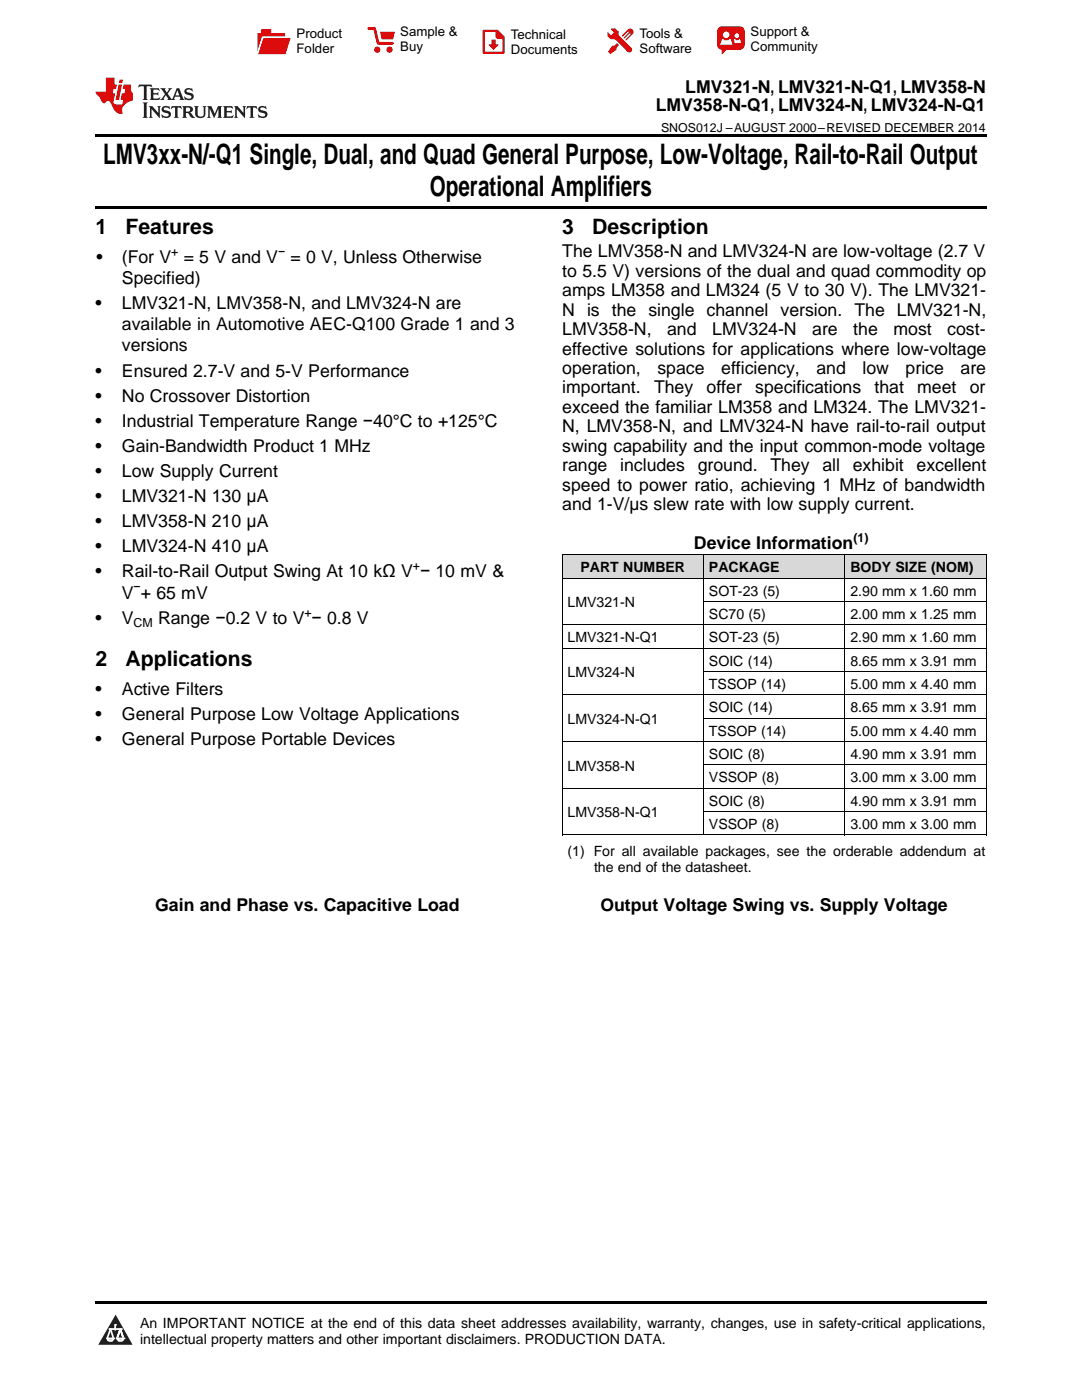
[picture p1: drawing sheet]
<svg xmlns="http://www.w3.org/2000/svg" width="216mm" height="279mm" viewBox="0 0 216 279" stroke-linecap="round" stroke-linejoin="round" font-family="sans-serif">
<defs><g id="words">
<g font-size="5.6">
<text x="20.6" y="32.8">LMV3xx-N/-Q1 Single, Dual, and Quad General Purpose, Low-Voltage, Rail-to-Rail Output</text>
<text x="85.8" y="39.2">Operational Amplifiers</text>
</g>
<g font-size="4.2">
<text x="19" y="46.7">1</text>
<text x="25" y="46.7">Features</text>
<text x="112.2" y="46.7">3</text>
<text x="118.2" y="46.7">Description</text>
<text x="19" y="132.9">2</text>
<text x="25" y="132.9">Applications</text>
</g>
<g font-size="3.5">
<text x="130.8" y="22.2">LMV358-N-Q1, LMV324-N, LMV324-N-Q1</text>
<text x="136.7" y="18.6">LMV321-N, LMV321-N-Q1, LMV358-N</text>
<text x="19.2" y="52.4">•</text>
<text x="24.3" y="52.4">(For V</text>
<text x="36.7" y="52.4">= 5 V and V</text>
<text x="58" y="52.4">= 0 V, Unless Otherwise</text>
<text x="112.2" y="51.4">The LMV358-N and LMV324-N are low-voltage (2.7 V</text>
<text x="24.3" y="56.7">Specified)</text>
<text x="112.2" y="55.2">to 5.5 V) versions of the dual and quad commodity op</text>
<text x="112.2" y="59.1">amps LM358 and LM324 (5 V to 30 V). The LMV321-</text>
<text x="19" y="61.7">•</text>
<text x="24.3" y="61.7">LMV321-N, LMV358-N, and LMV324-N are</text>
<text x="24.3" y="65.9">available in Automotive AEC-Q100 Grade 1 and 3</text>
<text x="112.2" y="63">N is the single channel version. The LMV321-N,</text>
<text x="24.3" y="70.1">versions</text>
<text x="112.2" y="66.9">LMV358-N,</text>
<text x="112.2" y="70.8">effective solutions for applications where low-voltage</text>
<text x="133.1" y="66.9">and</text>
<text x="142.1" y="66.9">LMV324-N</text>
<text x="162.1" y="66.9">are</text>
<text x="170.3" y="66.9">the</text>
<text x="178.3" y="66.9">most</text>
<text x="189" y="66.9">cost-</text>
<text x="19" y="75.1">•</text>
<text x="24.3" y="75.1">Ensured 2.7-V and 5-V Performance</text>
<text x="112.2" y="74.6">operation,</text>
<text x="131.2" y="74.6">space</text>
<text x="143.9" y="74.6">efficiency,</text>
<text x="162.9" y="74.6">and</text>
<text x="172.1" y="74.6">low</text>
<text x="180.7" y="74.6">price</text>
<text x="191.7" y="74.6">are</text>
<text x="19" y="80.2">•</text>
<text x="24.3" y="80.2">No Crossover Distortion</text>
<text x="112.2" y="78.5">important.</text>
<text x="112.2" y="82.4">exceed the familiar LM358 and LM324. The LMV321-</text>
<text x="130.5" y="78.5">They</text>
<text x="141" y="78.5">offer</text>
<text x="150.7" y="78.5">specifications</text>
<text x="174.5" y="78.5">that</text>
<text x="183" y="78.5">meet</text>
<text x="193.5" y="78.5">or</text>
<text x="19" y="85.2">•</text>
<text x="24.3" y="85.2">Industrial Temperature Range −40°C to +125°C</text>
<text x="112.2" y="86.3">N, LMV358-N, and LMV324-N have rail-to-rail output</text>
<text x="19" y="90.2">•</text>
<text x="19" y="95.2">•</text>
<text x="24.3" y="90.2">Gain-Bandwidth Product 1 MHz</text>
<text x="24.3" y="95.2">Low Supply Current</text>
<text x="112.2" y="90.2">swing capability and the input common-mode voltage</text>
<text x="112.2" y="94.1">range</text>
<text x="123.7" y="94.1">includes</text>
<text x="139.2" y="94.1">ground.</text>
<text x="153.7" y="94.1">They</text>
<text x="164.1" y="94.1">all</text>
<text x="170.2" y="94.1">exhibit</text>
<text x="182.9" y="94.1">excellent</text>
<text x="19" y="100.2">•</text>
<text x="24.3" y="100.2">LMV321-N 130 μA</text>
<text x="112.2" y="97.9">speed to power ratio, achieving 1 MHz of bandwidth</text>
<text x="112.2" y="101.8">and 1-V/µs slew rate with low supply current.</text>
<text x="19" y="105.2">•</text>
<text x="24.3" y="105.2">LMV358-N 210 μA</text>
<text x="19" y="110.2">•</text>
<text x="24.3" y="110.2">LMV324-N 410 μA</text>
<text x="138.5" y="109.5">Device Information</text>
<text x="19" y="115.2">•</text>
<text x="24.3" y="115.2">Rail-to-Rail Output Swing At 10 kΩ V − 10 mV &amp;</text>
<text x="24.3" y="119.5">V + 65 mV</text>
<text x="19" y="124.5">•</text>
<text x="24.3" y="124.5">V</text>
<text x="31.5" y="124.5">Range −0.2 V to V − 0.8 V</text>
<text x="19" y="138.6">•</text>
<text x="19" y="143.6">•</text>
<text x="24.3" y="138.6">Active Filters</text>
<text x="24.3" y="143.6">General Purpose Low Voltage Applications</text>
<text x="19" y="148.6">•</text>
<text x="24.3" y="148.6">General Purpose Portable Devices</text>
<text x="31" y="181.9">Gain and Phase vs. Capacitive Load</text>
<text x="119.8" y="181.9">Output Voltage Swing vs. Supply Voltage</text>
</g>
<g font-size="2.8">
<text x="115.8" y="114.2">PART NUMBER</text>
<text x="141.5" y="114.2">PACKAGE</text>
<text x="141.5" y="118.9">SOT-23 (5)</text>
<text x="169.7" y="114.2">BODY SIZE (NOM)</text>
<text x="169.7" y="118.9">2.90 mm x 1.60 mm</text>
<text x="113.2" y="121.2">LMV321-N</text>
<text x="141.5" y="123.5">SC70 (5)</text>
<text x="169.7" y="123.5">2.00 mm x 1.25 mm</text>
<text x="113.2" y="128.2">LMV321-N-Q1</text>
<text x="141.5" y="128.2">SOT-23 (5)</text>
<text x="169.7" y="128.2">2.90 mm x 1.60 mm</text>
<text x="113.2" y="135.1">LMV324-N</text>
<text x="141.5" y="132.8">SOIC (14)</text>
<text x="141.5" y="137.5">TSSOP (14)</text>
<text x="169.7" y="132.8">8.65 mm x 3.91 mm</text>
<text x="169.7" y="137.5">5.00 mm x 4.40 mm</text>
<text x="141.5" y="142.1">SOIC (14)</text>
<text x="169.7" y="142.1">8.65 mm x 3.91 mm</text>
<text x="113.2" y="144.5">LMV324-N-Q1</text>
<text x="141.5" y="146.8">TSSOP (14)</text>
<text x="169.7" y="146.8">5.00 mm x 4.40 mm</text>
<text x="113.2" y="153.8">LMV358-N</text>
<text x="141.5" y="151.4">SOIC (8)</text>
<text x="169.7" y="151.4">4.90 mm x 3.91 mm</text>
<text x="141.5" y="156.1">VSSOP (8)</text>
<text x="141.5" y="160.8">SOIC (8)</text>
<text x="169.7" y="156.1">3.00 mm x 3.00 mm</text>
<text x="169.7" y="160.8">4.90 mm x 3.91 mm</text>
<text x="113.2" y="163.1">LMV358-N-Q1</text>
<text x="141.5" y="165.4">VSSOP (8)</text>
<text x="169.7" y="165.4">3.00 mm x 3.00 mm</text>
<text x="113.2" y="170.9">(1) For all available packages, see the orderable addendum at</text>
<text x="118.5" y="174.1">the end of the datasheet.</text>
<text x="27.9" y="265">An IMPORTANT NOTICE at the end of this data sheet addresses availability, warranty, changes, use in safety-critical applications,</text>
<text x="27.9" y="268.2">intellectual property matters and other important disclaimers. PRODUCTION DATA.</text>
</g>
<g font-size="2.6">
<text x="59.2" y="7.6">Product</text>
<text x="59.2" y="10.6">Folder</text>
<text x="79.9" y="7.3">Sample &amp;</text>
<text x="79.9" y="10.2">Buy</text>
<text x="101.9" y="7.8">Technical</text>
<text x="101.9" y="10.8">Documents</text>
<text x="127.6" y="7.6">Tools &amp;</text>
<text x="127.6" y="10.6">Software</text>
<text x="149.8" y="7.2">Support &amp;</text>
<text x="149.8" y="10.2">Community</text>
</g>
<g font-size="2.5">
<text x="131.9" y="26.3">SNOS012J –AUGUST 2000–REVISED DECEMBER 2014</text>
<text x="34.2" y="51">+</text>
<text x="55.5" y="51">−</text>
<text x="82.4" y="113.8">+</text>
<text x="170.3" y="108.1">(1)</text>
<text x="26.7" y="118">−</text>
<text x="26.7" y="125.2">CM</text>
<text x="60.7" y="123">+</text>
</g>
</g></defs>
<g fill="#d8d8d8">
<path d="M112.2 110.8h28.2v4.7h-28.2z"/>
<path d="M140.4 110.8h28.2v4.7h-28.2z"/>
<path d="M168.6 110.8h28.2v4.7h-28.2z"/>
</g>
<path d="M23.1 262.4l3.4 6h-6.9z" fill="#231f20"/>
<path d="M21.4 267.1h1.2l-.3 .5h-.3a.55 .55 0 0 1-.6-.5z" fill-rule="evenodd" fill="#fff"/>
<path d="M21.4 267.1h1.2l-.3 .5h-.3a.55 .55 0 0 1-.6-.5z" fill="none" stroke="#231f20" stroke-width=".34"/>
<path d="M21.4 267.1l1.2 .1-.3 .4h-.5z" fill="none" stroke="#fff" stroke-width=".34"/>
<path d="M23 265.3h.1" fill="none" stroke="#fff" stroke-width=".34"/>
<path d="M23 264.4v.9z" fill="#fff"/>
<path d="M23 264.4v.9z" fill="none" stroke="#fff" stroke-width=".34"/>
<circle cx="23" cy="264.4" r=".17" fill="#fff"/>
<path d="M21.9 265.2h.1" fill="none" stroke="#fff" stroke-width=".34"/>
<path d="M21.9 265.2h2.3z" fill="#fff"/>
<path d="M21.9 265.2h2.3z" fill="none" stroke="#fff" stroke-width=".34"/>
<circle cx="24.2" cy="265.2" r=".17" fill="#fff"/>
<path d="M23.3 267.1h.1" fill="none" stroke="#fff" stroke-width=".34"/>
<path d="M24 265.2l-.7 1.9z" fill="#fff"/>
<path d="M24 265.2l-.7 1.9z" fill="none" stroke="#fff" stroke-width=".34"/>
<path d="M24 265.2l.7 1.9z" fill="#fff"/>
<path d="M24 265.2l.7 1.9z" fill="none" stroke="#fff" stroke-width=".34"/>
<path d="M24.6 267.1h.1" fill="none" stroke="#fff" stroke-width=".34"/>
<circle cx="21.4" cy="267.1" r=".17" fill="#fff"/>
<path d="M22.1 265.2l-.7 1.9z" fill="#fff"/>
<path d="M22.1 265.2l-.7 1.9z" fill="none" stroke="#fff" stroke-width=".34"/>
<path d="M22.1 265.2l.5 1.9z" fill="#fff"/>
<path d="M22.1 265.2l.5 1.9z" fill="none" stroke="#fff" stroke-width=".34"/>
<circle cx="22.6" cy="267.1" r=".17" fill="#fff"/>
<path d="M23.4 267.1h1.3a.65 .65 0 0 1-.7 .5 .65 .65 0 0 1-.6-.5z" fill-rule="evenodd" fill="#fff"/>
<path d="M23.4 267.1h1.3a.65 .65 0 0 1-.7 .5 .65 .65 0 0 1-.6-.5z" fill="none" stroke="#231f20" stroke-width=".34"/>
<path d="M23.4 267.1h1.3l-.4 .5h-.6z" fill="none" stroke="#fff" stroke-width=".34"/>
<path d="M23.3 267.1h.1" fill="none" stroke="#fff" stroke-width=".34"/>
<circle cx="24.7" cy="267.1" r=".17" fill="#fff"/>
<path d="M19 26.8h177.8v.6h-177.8zM19 41.2h177.8v.5h-177.8zM19 259.7h177.8v.5h-177.8z" fill="#000"/>
<g fill="none" stroke="#000" stroke-width=".2">
<path d="M112.2 115.4h84.6M112.2 110.8h84.6M112.2 110.8v55.9M140.4 110.8v55.9M168.6 110.8v55.9M196.8 110.8v55.9M112.2 138.7h84.6M112.2 129.4h84.6M112.2 124.7h84.6M140.4 134h56.4M140.4 120.1h56.4M112.2 157.3h84.6"/>
<path d="M112.2 148h84.6M140.4 152.7h56.4M140.4 143.4h56.4M112.2 166.6h84.6M140.4 162h56.4"/>
</g>
<path d="M27.7 16.9l-.1 .6 .6-.3h.5v.2v2.2l-.2 .4h1l-.2-.4v-2.2v-.2h.5l.6 .3-.2-.6zM29.9 17.6l.2 .4v1.6l-.2 .4h1.9l.1-.6a1.09 1.09 0 0 1-1.3 .1v-.6h.6l.4 .2v-.7l-.2 .2h-.8v-.6l.2-.1a1.01 1.01 0 0 1 1 .3l-.1-.6zM32 17.6l.9 1.2-1 1.2h.9l-.2-.3 .5-.7 .5 .7-.3 .3h1.7l-.2-.3 .1-.4h1l.1 .4-.2 .3h1l-.3-.4-.7-2h-.5l-1 2.2-.8-1.1 .9-1.1h-.9l.2 .2-.4 .7-.4-.7 .2-.2zM35.4 18l.4 1h-.8zM37 17.7a.66 .66 0 0 0-.2 .8 .66 .66 0 0 0 .6 .4l.7 .2 .1 .2a.8 .8 0 0 1-.7 .4 .8 .8 0 0 1-.7-.5l.1 .8 .2-.2a.94 .94 0 0 0 1.1 .1 .94 .94 0 0 0 .4-.9 1.48 1.48 0 0 0-1.3-.6v-.4a1.1 1.1 0 0 1 1.2 .2l-.2-.6-.2 .1-.5-.1zM28.5 20.4l.2 .4v2.3l-.2 .4h1l-.2-.4v-2.3l.2-.4zM29.7 21.2l.2 .4v1.5l-.2 .4h.8l-.3-.4 .1-1.3 1.6 1.8v-2l.2-.4h-.7l.2 .2v1.1l-1.2-1.3zM32.5 21.3a.66 .66 0 0 0-.2 .8 .66 .66 0 0 0 .6 .4l.6 .2 .2 .2a.8 .8 0 0 1-.8 .4 .8 .8 0 0 1-.7-.5l.2 .7 .2-.1a.94 .94 0 0 0 1 .1 .94 .94 0 0 0 .5-1 1.47 1.47 0 0 0-1.3-.6l-.1-.3a1.1 1.1 0 0 1 1.3 .2l-.2-.6-.2 .1-.5-.2zM34.3 21.2l-.2 .6a.64 .64 0 0 1 .8-.3v1.6l-.2 .4h1l-.3-.4 .1-1.6a.66 .66 0 0 1 .8 .3l-.2-.6zM36.3 21.2l.3 .4v1.5l-.3 .4h1l-.2-.2v-.7h.5l.1 .1a.8 .8 0 0 0 1.2 .7l-1-1a.62 .62 0 0 0 .6-.5 .62 .62 0 0 0-.6-.7zM37.1 21.5h.1a.48 .48 0 0 1 .6 0 .48 .48 0 0 1 .1 .6l-.2 .1-.6 .1zM38.7 21.2l.2 .2a2.29 2.29 0 0 0 .4 2 1.05 1.05 0 0 0 1.7-.7v-1.3l.2-.2h-.8l.2 .4v1.1a.61 .61 0 0 1-.6 .6 .61 .61 0 0 1-.6-.6v-1.1l.3-.4zM41.3 21.2l.3 .4v1.5l-.3 .4h.8l-.2-.4v-1.4l.8 1.9 .9-1.9v1.4l-.2 .4h.9l-.2-.4v-1.5l.2-.4h-.8l-.7 1.5-.6-1.5zM44.5 21.2l.2 .4v1.5l-.2 .4h1.9l.2-.6a1.1 1.1 0 0 1-1.4 .2v-.7h.6l.4 .2v-.6l-.2 .1-.8 .1v-.6l.2-.1a1.02 1.02 0 0 1 1.1 .2l-.2-.5zM46.7 21.2l.2 .4v1.5l-.2 .4h.8l-.3-.4 .1-1.3 1.6 1.8v-2l.2-.4h-.7l.2 .2v1.1l-1.2-1.3zM49.3 21.2l-.1 .6a.64 .64 0 0 1 .8-.3v1.6l-.3 .4h1l-.2-.4v-1.6a.66 .66 0 0 1 .8 .3l-.1-.6zM51.7 21.3a.66 .66 0 0 0-.2 .7 .66 .66 0 0 0 .7 .5l.6 .2 .1 .2a.8 .8 0 0 1-.7 .4 .8 .8 0 0 1-.7-.5l.1 .7 .2-.1a.94 .94 0 0 0 1.1 .1 .94 .94 0 0 0 .4-1 1.48 1.48 0 0 0-1.2-.6l-.1-.3a1.1 1.1 0 0 1 1.2 .2l-.2-.6-.1 .1-.6-.2z" fill="#231f20"/>
<path d="M21.1 15.5v2.8h-2v.4l.9 .9a.96 .96 0 0 0 1 1 .59 .59 0 0 1 .5-.4 .59 .59 0 0 1 .5 .3l.4 .8a1.61 1.61 0 0 0 2.1 1.3 1.63 1.63 0 0 1 1.1-2.2l.9-.3v-1.5a1.6 1.6 0 0 1-.4-1.7h-1.4l-.2 .9h.5l-.2 .8h-.5l-.2 1v.3h.5l-.2 .9h-.7a.74 .74 0 0 1-1-.6l.3-1.6h-.5l.2-.8h.5l.1-.9h-.4v-1.4zM23.7 16.9l-.7 3h.8l.6-3zM23.8 15.9l-.1 .7h.7l.2-.7z" fill="#ee1d23"/>
<g fill="#d60000">
<path d="M52.1 5.8h2v.8h2.8v4.2h-5.5v-4.2h.7z" fill-rule="evenodd"/>
<path d="M52.4 7.5h5.6l-1 3.3h-5.6z" fill-rule="evenodd"/>
</g>
<path d="M52.4 7.4h5.7l-.1 .1h-5.5l-1.1 3.3z" fill-rule="evenodd" fill="#fff"/>
<path d="M52.4 7.4h5.7l-.1 .1h-5.5l-1.1 3.3z" fill="none" stroke="#fff" stroke-width=".2"/>
<path d="M73.6 5.7h1.1l.7 2.9h2.9" fill="none" stroke="#d60000" stroke-width=".55"/>
<g fill="#d60000">
<path d="M75.8 6.3h3l-.4 1.6h-2.2z" fill-rule="evenodd"/>
<circle cx="75.3" cy="9.9" r=".62"/>
<circle cx="77.7" cy="9.9" r=".62"/>
</g>
<path d="M96.5 6.2h2.7l1.3 1.2v3.1h-4z" fill="none" stroke="#d60000" stroke-width=".44"/>
<g fill="#d60000">
<path d="M98.1 7.9h.8v1h.5l-.9 1.1-1-1v-.1h.6z" fill-rule="evenodd"/>
<path d="M98.9 6.2h.3l1.3 1.2v.4h-1.3l-.3-.4z" fill-rule="evenodd"/>
<path d="M121.9 5.7h.8l.7 .6 .1 .7 2.5 2.5-.8 .8-2.3-2.3-1.1-.2-.6-.6v-.8l.7 .6 .5-.4v-.2l-.5-.5z" fill-rule="evenodd"/>
<path d="M122.2 9.1h.4l.5-.5 .4 .4-.5 .5v.4l-1.2 .9-.5-.5z" fill-rule="evenodd"/>
<path d="M125.3 5.9a.67 .67 0 0 1 .9 0 .67 .67 0 0 1 0 .9z" fill-rule="evenodd"/>
<path d="M125.3 5.9l.9 .9-1.2 1.2h-.2v-.2l1-.9v-.2h-.2l-.9 1h-.2v-.2l.9-1 .1-.2h-.3l-.9 1h-.2v-.2z" fill-rule="evenodd"/>
<circle cx="125.6" cy="9.9" r=".54"/>
</g>
<path d="M123.3 6.3v.7" fill="none" stroke="#d60000" stroke-width=".2"/>
<g fill="#d60000">
<path d="M143.4 5.5l.6-.2h3.6a.95 .95 0 0 1 1 .9v2.8a.95 .95 0 0 1-1 .9h-3.6a.95 .95 0 0 1-.9-.9v-2.8z" fill-rule="evenodd"/>
<path d="M144 9.9h.9l-.7 .9h-.2z" fill-rule="evenodd"/>
</g>
<g fill="#fff">
<path d="M146.6 8.6h1.3z"/>
<path d="M144.1 7.8h.3l.1 .2h.8l.2-.2h.3l.4 1.1h-2.5z" fill-rule="evenodd"/>
<path d="M146.4 7.8h.3l.1 .2h.5l.2-.2h.2l.2 .8h-1.3z" fill-rule="evenodd"/>
<circle cx="144.9" cy="6.9" r=".65"/>
<circle cx="147" cy="7.1" r=".48"/>
</g>
<use href="#words"/>
</svg>
